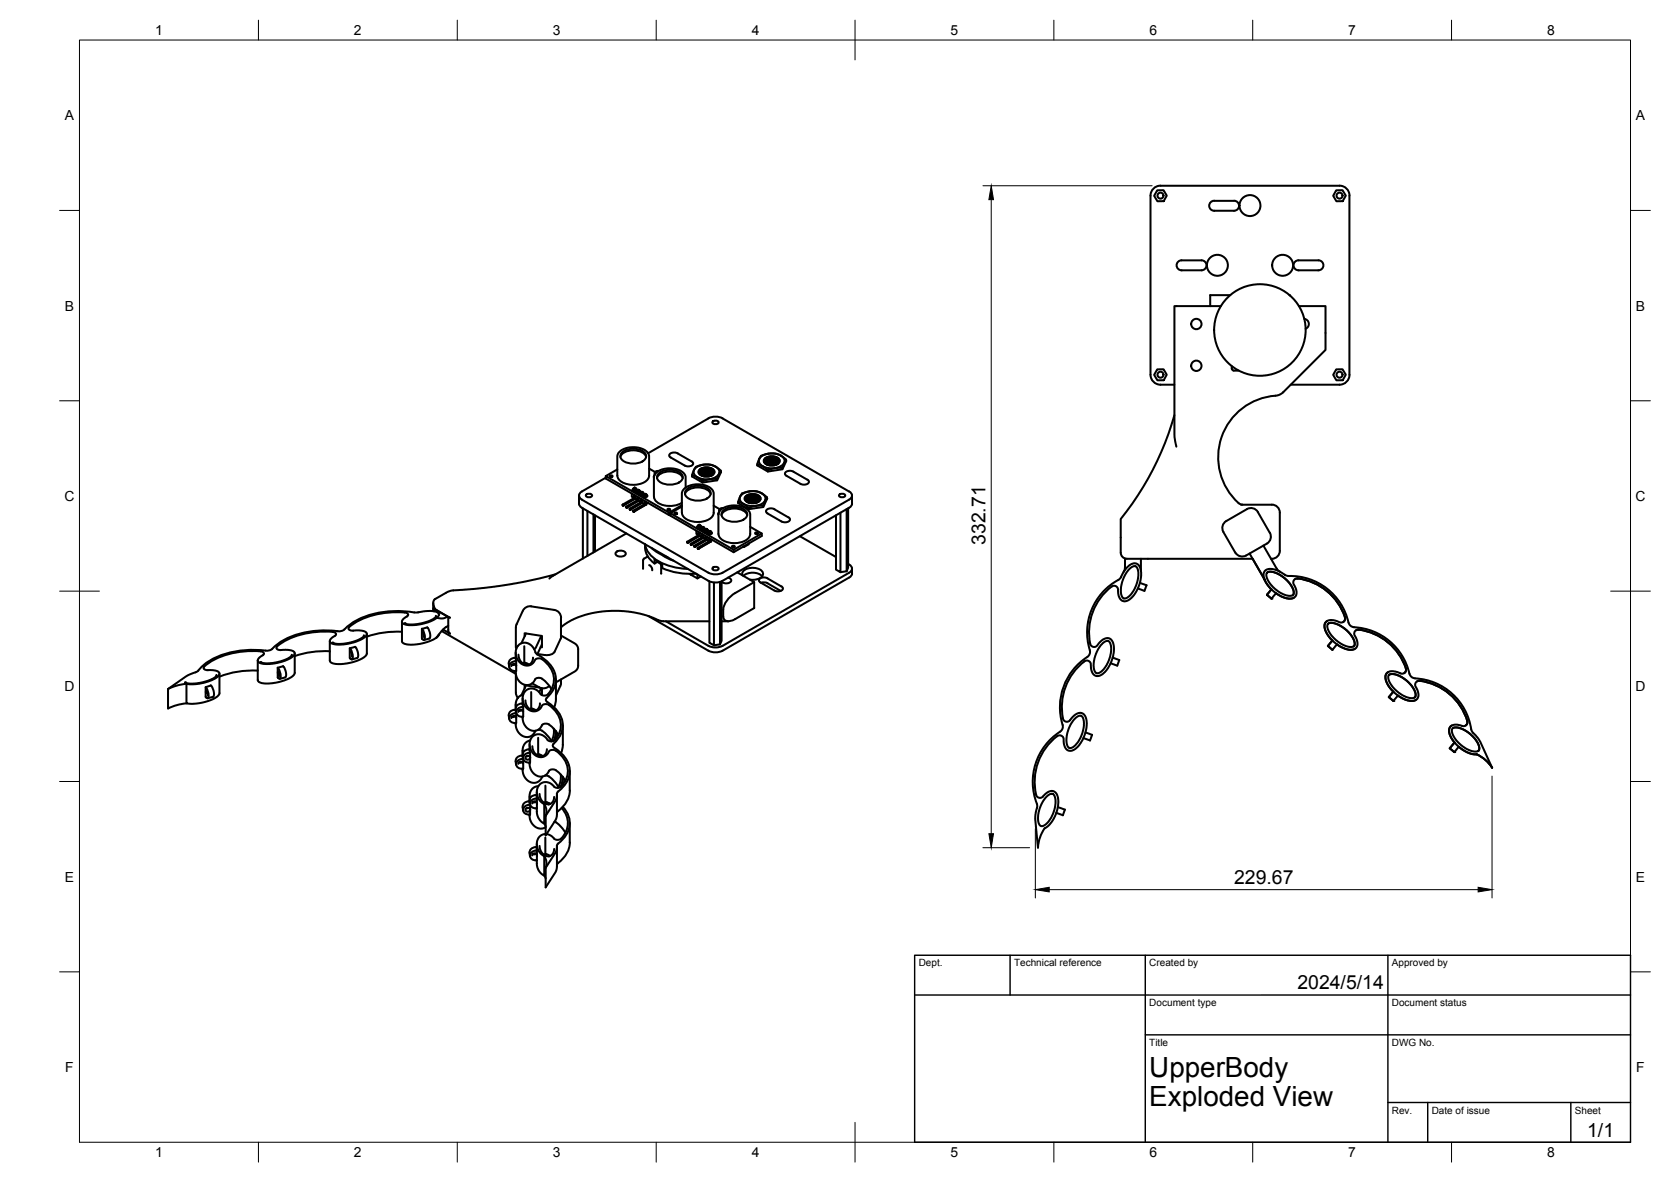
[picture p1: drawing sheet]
<svg xmlns="http://www.w3.org/2000/svg" width="420mm" height="297mm" viewBox="0 0 420 297" stroke-linecap="round" stroke-linejoin="round" font-family="sans-serif">
<defs><g id="words">
<g font-size="7">
<text x="289" y="270.6">UpperBody</text>
<text x="289" y="278.1">Exploded View</text>
</g>
<g font-size="4.9">
<text x="247.8" y="137" transform="rotate(-90 247.8 137)">332.71</text>
<text x="310.3" y="222.1">229.67</text>
<text x="326.2" y="248.5">2024/5/14</text>
<text x="399.1" y="285.7">1/1</text>
</g>
<g font-size="3.5">
<text x="39" y="8.8">1</text>
<text x="89" y="8.8">2</text>
<text x="139" y="8.8">3</text>
<text x="189" y="8.8">4</text>
<text x="239" y="8.8">5</text>
<text x="289" y="8.8">6</text>
<text x="339" y="8.8">7</text>
<text x="389" y="8.8">8</text>
<text x="16.3" y="30.2">A</text>
<text x="411.3" y="30.2">A</text>
<text x="16.3" y="78">B</text>
<text x="411.3" y="78">B</text>
<text x="16.2" y="125.9">C</text>
<text x="411.2" y="125.9">C</text>
<text x="16.2" y="173.7">D</text>
<text x="411.2" y="173.7">D</text>
<text x="16.3" y="221.6">E</text>
<text x="411.3" y="221.6">E</text>
<text x="16.4" y="269.4">F</text>
<text x="411.4" y="269.4">F</text>
<text x="39" y="290.8">1</text>
<text x="89" y="290.8">2</text>
<text x="139" y="290.8">3</text>
<text x="189" y="290.8">4</text>
<text x="239" y="290.8">5</text>
<text x="289" y="290.8">6</text>
<text x="339" y="290.8">7</text>
<text x="389" y="290.8">8</text>
</g>
<g font-size="2.5">
<text x="231" y="242.9">Dept.</text>
<text x="255" y="242.9">Technical reference</text>
<text x="289" y="242.9">Created by</text>
<text x="350" y="242.9">Approved by</text>
<text x="289" y="252.8">Document type</text>
<text x="350" y="252.8">Document status</text>
<text x="289" y="262.9">Title</text>
<text x="350" y="262.9">DWG No.</text>
<text x="350" y="279.9">Rev.</text>
<text x="360" y="279.9">Date of issue</text>
<text x="396" y="279.9">Sheet</text>
</g>
</g></defs>
<!-- layer: Visible -->
<g fill="none" stroke="#000" stroke-width=".51">
<path d="M291 47.8h1.6l.8 1.4-.8 1.4h-1.6l-.8-1.4zM291.8 46.7h45M291.8 46.7a2.51 2.51 0 0 0-2.5 2.5v45a2.51 2.51 0 0 0 2.5 2.5h3.5M304.6 50.7l.7-.2 5-.1a1.26 1.26 0 0 1 1.3 1.3 1.26 1.26 0 0 1-1.3 1.3h-5a1.26 1.26 0 0 1-1.2-.9 1.26 1.26 0 0 1 .5-1.4zM336 47.8h1.6l.8 1.4-.8 1.4h-1.6l-.8-1.4zM336.8 46.7a2.51 2.51 0 0 1 2.5 2.5v45a2.47 2.47 0 0 1-2.5 2.5h-12.3M296.4 65.7l.7-.3h5a1.26 1.26 0 0 1 1.3 1.3 1.26 1.26 0 0 1-1.3 1.2h-5a1.26 1.26 0 0 1-1.2-.8 1.26 1.26 0 0 1 .5-1.4zM307 76.9h-11.7v32.4l.5 3M309.3 74.2h-5v2.7M324.2 74.2h.1M326.6 76.9h6.7v11l-10.7 10.7M331.5 65.4h-5a1.26 1.26 0 0 0-1.3 1.3 1.26 1.26 0 0 0 1.3 1.2h5"/>
<path d="M331.5 65.4a1.26 1.26 0 0 1 1.3 1.3 1.26 1.26 0 0 1-1.3 1.2M291 92.8h1.6l.8 1.4-.8 1.4h-1.6l-.8-1.4zM309.7 92v.6M309.7 92.6l.3 .5h.2M310.2 93.1h1.2M322.6 98.6l-1 .7a16.1 16.1 0 0 0-14 9.3 15.3 15.3 0 0 0 4.3 18.1l.5 .1M327.9 80.1a1.3 1.3 0 0 1 1.2 1.1 1.3 1.3 0 0 1-.8 1.4M336 92.8h1.6l.8 1.4-.8 1.4h-1.6l-.8-1.4zM152.3 119.6v.7l15.9 9.1 .4-.1M153.4 119.5h.4l.2 .2-.4 .2-.3-.2zM155.2 119.5v-4.9l.2-.6 .5-.6 .8-.5 2.1-.5h1.3l1.4 .4 .8 .4 .7 .7 .2 .7v4.9M155.2 118l-2.9 1.6 15.9 9.2 3.2-1.8"/>
<path d="M155.2 119.5a3.5 3.5 0 0 0 4 2.3 3.5 3.5 0 0 0 4-2.3M156 114.8a3.5 3.5 0 0 1 3.9-1.6l.7 .1a2.48 2.48 0 0 1 1.9 1.5M156.5 113.6a4.5 4.5 0 0 1 5.8 .4 1.6 1.6 0 0 1-1.4 2.2 4.4 4.4 0 0 1-4.7-1 1.22 1.22 0 0 1 .3-1.6zM163.2 117.8l1.5 .8M164.4 119.7v.2M164.4 119.9v.1M164.6 119.4l-.2 .4M165.6 118.4l-.9 .2-.1 .7M165.7 118.9a4.5 4.5 0 0 1 5.8 .4 1.6 1.6 0 0 1-1.4 2.2 4.4 4.4 0 0 1-4.7-1 1.22 1.22 0 0 1 .3-1.6zM170.4 113.9l3.8 2.3a.97 .97 0 0 1-1.3 1l-.7-.2-3.6-2M170.4 113.9l-1.1-.2a.86 .86 0 0 0-1 1l.3 .3M174 119.7v-.3l1.5 .6 1.2 .9v.4"/>
<path d="M174.7 117.8a4.5 4.5 0 0 1 6 .1 1.73 1.73 0 0 1-1.7 2.4 3.9 3.9 0 0 1-4.6-1.4v-.4zM175.9 118.1a2.63 2.63 0 0 1 3.7 .3 1.63 1.63 0 0 1-2 1.4 1.63 1.63 0 0 1-1.9-1.4zM175.9 118.9a2.05 2.05 0 0 1 3.4 0M176 119a2.22 2.22 0 0 1 3.3 0M176 119.1a2.3 2.3 0 0 1 3.2 0M176.2 119.3a2.47 2.47 0 0 1 2.9 0M176.3 119.4a2.56 2.56 0 0 1 2.7 0M176.6 119.5l1.3-.2 .8 .2M176.8 119.6l1-.1 .7 .1M177.1 119.7a.89 .89 0 0 1-1-.5 .89 .89 0 0 1 .3-1.1 2.22 2.22 0 0 1 2.9 .5 1.01 1.01 0 0 1-1.1 1.1M178.1 105.1a3.9 3.9 0 0 1 3.6 0M178.1 105.1l-15.1 8.8"/>
<path d="M179.2 106a.82 .82 0 0 1 .8-.3 .82 .82 0 0 1 .6 .6 .82 .82 0 0 1-.8 .3 .82 .82 0 0 1-.6-.6zM181.3 118.7v-.4l-.6-.5-1.7-1-1.6-.1-1.5 .3a2.44 2.44 0 0 0-1.8 2.1l-.1 .3M181.3 118.3l-.8 1.3-.2 1.1M181.3 118.5l-1 2.2-3.6 .6-2.7-1.7M181.7 105.1l31.8 18.4M190.4 117v-.4l1.5 .6 1.2 1v.3M191.1 115a4.5 4.5 0 0 1 6 .2 1.73 1.73 0 0 1-1.7 2.3 3.9 3.9 0 0 1-4.6-1.4v-.4zM192.3 115.3a2.63 2.63 0 0 1 3.7 .3 1.63 1.63 0 0 1-2 1.4 1.63 1.63 0 0 1-1.9-1.4zM192.3 116.1a2.05 2.05 0 0 1 3.4 0M192.4 116.3a2.22 2.22 0 0 1 3.3 0M192.4 116.3a2.3 2.3 0 0 1 3.2 0M192.6 116.5a2.47 2.47 0 0 1 2.9 0"/>
<path d="M192.7 116.6a2.56 2.56 0 0 1 2.7 0M193 116.8l1.3-.2 .8 .2M193.2 116.8l1-.1 .7 .1M193.5 116.9a.89 .89 0 0 1-1-.5 .89 .89 0 0 1 .3-1 2.22 2.22 0 0 1 2.9 .4 1.01 1.01 0 0 1-1.1 1.1M196.7 117.6l-2 .1-1.6 .5M197.7 116v-.5l-.5-.4-1.8-1-1.6-.2-1.5 .3a2.5 2.5 0 0 0-1.8 2.1l-.1 .3M197.7 115.5l-.8 1.4-.2 1M197.7 115.8l-1 2.1-3.6 .6-2.7-1.7M199.5 118.5l3.8 2.3a.97 .97 0 0 1-1.3 1l-.7-.2-3.6-2M199.5 118.5l-1.1-.2a.86 .86 0 0 0-.9 1l.2 .3M295.3 104.3a79.8 79.8 0 0 1-13.5 26.3v8.3a1.52 1.52 0 0 0 1.5 1.5h31.7l3 5.3M145.6 124.5v2.4l.7 .7"/>
<path d="M146.3 127.6l31.8 18.4a3.9 3.9 0 0 0 3.6 0l31.8-18.4M146.3 125.6l31.8 18.3M146.3 123.5a1.08 1.08 0 0 0-.7 1 1.08 1.08 0 0 0 .7 1M146.6 127.7v12.7M147.4 124.3a.82 .82 0 0 1 .8-.3 .82 .82 0 0 1 .6 .7 .82 .82 0 0 1-.8 .3 .82 .82 0 0 1-.6-.7zM147.7 128.4v11.3M149.2 129.3v9.5M149.6 129.5v9.1M152.3 120l-6 3.5M154.8 138.8a1.6 1.6 0 0 1 2.6 .3 1.5 1.5 0 0 1-2.7 0zM156.5 127l.2 .1M156.5 126.8l.3 .2h-.1"/>
<path d="M156.5 126.8v.2M157.4 127.3l.3 .2h-.3M157.4 127.3v.2M157.5 134.1l-18.7 10.7-.7 .6M158.3 127.8l.3 .2h-.3M158.3 127.8v.2M158.9 124v.8l.5 .4v-.9M159.2 128.3l.3 .2-.3 .1M159.2 128.3v.2M159.3 125.3l-2.8 1.5M159.3 122.8l-.3 .4 .4 .2 .7-.2-.2-.4M159.3 125.1v.1"/>
<path d="M159.4 125.2h.3M159.4 122.6h.3zM159.4 122.6l-.1 .1M159.6 122.9l.3-.2-.3 .3zM159.6 122.7v.2l-.3-.2 .3 .3M159.6 125.2v.2l-2.8 1.7M159.7 122.6l.2 .1M159.7 124.5v.9l.6 .3v-.9M160.1 125.8l-2.7 1.5M160.2 123.3l-.3 .3 .4 .3 .7-.2-.2-.4M160.2 123.2l.3 .3zM160.2 125.6v.1"/>
<path d="M160.3 125.7h.3M160.3 123.1h.3zM160.3 123.1l-.1 .1M160.4 125.9l-2.7 1.7M160.5 123.2v.2l.3-.2-.3 .3M160.5 125.7v.2M160.6 125v.9l.6 .3v-.8M160.6 123.1l.2 .1M161.1 123.8l-.3 .4 .6 .2 .5-.2-.3-.4M161.1 123.7l.3 .3zM161.1 126.1v.1M161.1 126.2l-2.8 1.6"/>
<path d="M161.2 126.2h.3M161.2 123.6h.3zM161.2 123.6l-.1 .1M161.4 123.7v.2l.2-.2-.2 .3M161.4 126.2l-.1 .2-2.7 1.7M161.5 125.5v.9l.6 .3 .8-.3M161.5 123.6l.1 .1M162 124.3l-.3 .4 .5 .3 .6-.3-.3-.4M162 124.2l.2 .4 .3-.2v-.2l-.3 .2v-.2M162 126.6l-2.8 1.7M162 124.2l.2 .4M162.1 125.9v.8"/>
<path d="M162.1 124.1h.3zM162.1 124.1l-.1 .1M162.2 126.9l-2.7 1.7M162.2 136.8a5.2 5.2 0 0 0 2.4 4.8M162.2 136.8a7.3 7.3 0 0 0 5.5 5.2 17.9 17.9 0 0 0 5.3 1M162.2 126.7v.2M162.4 126.1v.6M162.4 124.1l.1 .1M162.5 126.6v.3M162.9 139.9l-1 .5M163.8 137.7l1.5 1.1 2.5 1.2M165.2 120.1a3.5 3.5 0 0 1 3.9-1.6l.7 .1a2.48 2.48 0 0 1 1.9 1.5"/>
<path d="M166.6 139.5l1.2 .8 1.6 .6M167.9 127.9l.4-.1 .2 .3-.4 .2-.3-.2zM168.2 128.8v.6M168.6 129v.6l15.9 9.2 7-4.1v-.6M169.6 128.9l.4-.1 .3 .3-.5 .1-.3-.1zM171.4 127.3l-2.8 1.7 15.9 9.2 7-4.1-2.9-1.7M171.5 128.9a3.5 3.5 0 0 0 4 2.3 3.5 3.5 0 0 0 4-2.3v-5l-.3-.7-.6-.6-1-.5-1.1-.3-1.5-.1-2.3 .6-1.1 1.1-.2 .5v5M172.2 124.2a3.5 3.5 0 0 1 4-1.7l.6 .2a2.48 2.48 0 0 1 1.9 1.5M172.4 122.5v-2.7l-.7-1.1-.8-.5-1.4-.4-1.6-.1-1.4 .2-1.4 .8-.6 .9-.1 5.2a2.79 2.79 0 0 0 2.6 2.2l2.1 .1 1.3-.2 1.1-.6M172.7 123a4.5 4.5 0 0 1 5.8 .3 1.6 1.6 0 0 1-1.3 2.2 4.4 4.4 0 0 1-4.8-.9 1.22 1.22 0 0 1 .3-1.6zM172.8 136.2l.3 .1h-.3M172.8 136.2v.1"/>
<path d="M173.7 136.7l.2 .1h-.2M173.7 136.7v.1M174.5 137.2l.3 .1-.3 .1zM175.1 133.4v.8l.5 .3v-.8M175.4 137.9l.2 .1M175.4 137.7l.3 .1-.1 .1M175.4 137.7v.1M175.5 132.1l-.2 .3 .4 .3 .6-.1-.2-.5M175.5 134.4v.1M175.5 134.5l-2.7 1.7M175.6 134.5h.4M175.7 131.9h.3z"/>
<path d="M175.7 131.9l-.2 .1M175.8 132.2l.3-.2-.3 .4zM175.8 132v.2l-.3-.2 .3 .4M175.8 134.5v.2l-2.7 1.7M176 133.9v.8l.5 .3v-.8M176 131.9l.1 .1M176.4 132.6l-.3 .4 .5 .3 .6-.2-.2-.5M176.4 132.5l.3 .4zM176.4 134.9l-2.7 1.8M176.5 135h.3M176.6 132.4h.2zM176.6 132.4l-.2 .1"/>
<path d="M176.7 132.5v.2l.3-.2-.3 .4M176.7 135v.2l-2.8 1.7M176.8 134.4v.8l.6 .3v-.8M176.8 132.4l.2 .1M177.3 133.1l-.3 .4 .4 .3 .7-.2v-.2l-.2-.3M177.3 133l.3 .4zM177.3 135.5l-2.8 1.7M177.4 135.5h.3M177.4 133h.3zM177.4 133h-.1M177.5 135.7l-2.7 1.7M177.6 133v.2l.3-.2-.3 .4"/>
<path d="M177.6 135.5v.2M177.7 134.9v.8l.6 .3 .9-.3M177.7 133h.2M178.2 136l-2.8 1.7M178.2 133.5l.3 .4M178.2 133.5v.2M178.3 135.2v.8M178.3 133.5h.3zM178.3 133.5h-.1M178.5 133.5v.2l.3-.2v.2l-.3 .2-.3-.2M178.5 136v.2l-2.8 1.8M178.6 133.5h.2"/>
<path d="M178.6 135.4v.6M178.8 133.7l.2 .3-.4 .3-.7-.2 .3-.4M178.8 135.9v.3M179.5 127.1l1.5 .9M180.3 120.4h-1.7l-1.9 .5M180.6 134.2v-4.9l.2-.6 .6-.7 .8-.5 2.2-.5 1.3 .1 1.2 .3 1 .6 .6 .7 .1 .5v5M180.6 129.1v.2M180.7 134.2a3.5 3.5 0 0 0 3.9 2.3 3.5 3.5 0 0 0 4-2.3M180.8 128.8l-.1 .4M181.4 129.5a3.5 3.5 0 0 1 3.9-1.7l.7 .2a2.48 2.48 0 0 1 1.9 1.5M181.8 127.7l-.8 .2-.2 .7M181.9 128.3a4.5 4.5 0 0 1 5.8 .4 1.6 1.6 0 0 1-1.3 2.2 4.4 4.4 0 0 1-4.8-1 1.22 1.22 0 0 1 .3-1.6z"/>
<path d="M184.1 137.2h.4l.3 .2-.5 .2-.3-.2zM184.5 138.2v.6M185.6 126.4v-.3l1.4 .6 1.3 .9v.4M186.3 124.5a4.5 4.5 0 0 1 6 .1 1.73 1.73 0 0 1-1.7 2.4 3.9 3.9 0 0 1-4.6-1.4v-.4zM186.9 137.4l.1 .1M187.5 124.8a2.63 2.63 0 0 1 3.7 .3 1.63 1.63 0 0 1-2 1.4 1.63 1.63 0 0 1-1.9-1.4zM187.5 125.6a2.05 2.05 0 0 1 3.4 0M187.6 125.7a2.22 2.22 0 0 1 3.3 0M187.6 125.8a2.3 2.3 0 0 1 3.2 0M187.8 126a2.47 2.47 0 0 1 2.9 0M187.9 126.1a2.56 2.56 0 0 1 2.7 0M188.2 126.2l1.3-.2 .8 .2"/>
<path d="M188.3 136.5v.3l-1.3 .7v-.2M188.4 126.3l1-.1 .7 .1M188.7 126.4a.89 .89 0 0 1-1-.5 .89 .89 0 0 1 .3-1.1 2.22 2.22 0 0 1 2.9 .5 1.01 1.01 0 0 1-1.1 1.1M190 133.8h.3l.3 .3-.5 .1-.2-.1zM191.9 127.1h-1.8l-1.8 .5M192.8 125.4v-.4l-.3-.3-2-1.2-1.2-.1-1.8 .3a2.27 2.27 0 0 0-1.7 1.9l-.2 .5M192.8 125l-.5 .9-.4 1.5M192.8 125.2l-.9 2.2-3.6 .6-2.7-1.7M198.3 130l.3 .3a.97 .97 0 0 1-1.4 1l-.7-.3-3.8-2.2a.97 .97 0 0 1 1.3-1l.7 .2 3.5 2M201.1 134.8l9.1 5.2M211 124.3a.82 .82 0 0 1 .9-.3 .82 .82 0 0 1 .6 .7 .82 .82 0 0 1-.9 .3 .82 .82 0 0 1-.6-.7zM211.3 128.8v15l-1.1-.6v-13.7"/>
<path d="M213.3 127.7v15l-.4 .9v-15.6M213.5 125.6l-31.8 18.3M213.5 123.5a1.08 1.08 0 0 1 .7 1 1.08 1.08 0 0 1-.7 1M214.2 124.5v2.4l-.7 .7M307.6 133.7l3 5.2a2 2 0 0 0 2.7 .7l5.2-3M307.6 133.7a1.99 1.99 0 0 1 .7-2.8l5.2-3a1.98 1.98 0 0 1 2.8 .8l3 5.2a2 2 0 0 1-.7 2.7M312 126.8h7.8M314.2 139.1l3.8 6.6M317.7 137.1l3.3 5.8 .8 .8M319.8 126.8a2 2 0 0 1 2 2v9.6a2.02 2.02 0 0 1-2.2 2M83.6 158.8a19 19 0 0 0-14 3.8v.4l.4 .3h2.3l1.1 .2 .6 .3 .1 .6-1.2 1.1-1.9 .8-2.5 .5h-2.1l-1.2-.3-.4-.4 .2-.7 1.3-1v-.3l-.3-.3a20.6 20.6 0 0 0-13.9 3.1l-.9 .8 .1 .4 .7 .3h1.5l1.2 .3 .4 .3v.6l-1.2 1-2.4 .9-2.2 .4-2.4-.1v4.9l1.6 .2 2.2-.3 2.1-.6 1.8-.9 .6-.8v-5M84.9 158.6a20.3 20.3 0 0 0-17 4.8l-.3 .1a24.4 24.4 0 0 0-15.4 2.8l-2.5 2.4-2.7 1.1-4.8 3.4v4.8l2.6-.9 2.1-.4"/>
<path d="M86.6 158.2l-.6 .3-1.1 .1M87.8 157.6l-.1 .5 .6 .4 2-.1 1.3 .3 .6 .4v.5l-.9 .9-2 .8-2.2 .5-2.5 .2-1.1-.3-.6-.5 .3-.7 1.3-1-.2-.5-.7-.2M91.5 159.6v.3M91.5 159.8l-1.4 1-2.4 .8-2.8 .2-1.3-.3M92.2 159.3v5l-.1 .4-1.7 1.1-3.3 .9-2.6 .2-1-.3-.5-.3-.1-5.2M101.1 156.2v5l.6 .6 1.4 .2 2.6-.2 2.2-.6 1.8-1M101.1 158.8a23.4 23.4 0 0 0-8.8 1.2M106.1 158l.1 .2M106.2 158.2l.6 1.5-.1 1.1-.6-.3v-2.5l.5-.1a.8 .8 0 0 1 .8-.1 .8 .8 0 0 1 .5 .7l.3 .9-.1 1-1.5 .5M106.3 158.9l.3 .6v.6M108.9 151.5v2.1M109 152.9l4.2 2.3"/>
<path d="M109.4 153.1l-.4-.2v.7M109.4 153.1l3.7 2.1M109.6 154.8v.2M109.7 154.9l-1.1 .9-2.5 .8-2.3 .3h-1.1l-1-.3M109.7 153.3l-.6 .3M109.7 155.3l-1.4 .8-1.8 .6-2.2 .4-2-.1-1-.3-.2-.4 .2-.6 1.3-1.1v-.3l-.4-.3a21.1 21.1 0 0 0-13.6 2.9l-.8 .7M109.7 155.3l.5-.4 .2-.6-.8-.6-1.7-.2-3.1 .4a23.8 23.8 0 0 0-16.5 2.8l-1.7 1.5M110.3 154.3l.1 .2M110.4 159.5l-.7 .7M111.1 158.6l18.6 10.7M112.5 154.9l-1 .5-1.8-.1M112.7 157.3l-1.1 .7-1.9 2.2"/>
<path d="M112.7 155v3.5l.4 .7-1.7-1M113.1 159.2l.1 .1M129.9 156.9l-.2 .8 .1 5.3M129.9 156.9l1.6-3.4a1.95 1.95 0 0 1 2.1-1.1l5.8 .9a1.96 1.96 0 0 1 1.7 2v5l-1.7 3.5-.9 .7a6.1 6.1 0 0 1-3.4-.2M131.9 159.9v-.8l4.4 .7v2.9l-.4-.1M132.2 159.2l-1.1 2.5M136.1 159.8l-1.3 2.8-.5 .5M139.7 144.3l-8.1 1.9-6.1 1.1-6.5 .7-5.4 .4-1.4 .5-2.8 1.7a2.12 2.12 0 0 0 0 2.5M141.1 159.7l3.4 2 .7 .7 .2 .6v4.5l-.2 .6-.6 .6-4.8 2.8M161.7 140.8v2.1M162 140.4l-.3 .4M163 154.8l15.1 8.7"/>
<path d="M163.2 142l.7 .6 .1 .7M165.3 141.2l.8 .5 .1 .3M165.4 141.1l-.8 .5v-1l1.9 1.1v1.1a17.7 17.7 0 0 0 8.5 1.4M166.2 142l.1 2.2M166.8 156.1h11.6M166.8 156.1l-1-.2-3.4-1.3-3.1-.7-3.7-.4-3.1 .1-3.9 .5-3.1 1-2.8 1.3-1.6 1.2M173.4 144.2l.3 .2v-.2v.2l1.7 1 .8-.5M175.4 144.4v1M178.1 143.9a3.9 3.9 0 0 0 3.6 0M178.4 146.1v15.4l1.1 .7v-15.8M179.2 142.7a.82 .82 0 0 1 .8-.3 .82 .82 0 0 1 .6 .7 .82 .82 0 0 1-.8 .3 .82 .82 0 0 1-.6-.7zM181.4 146.1v14.9l-.4 .9v-15.7"/>
<path d="M181.4 156.1h1.7M181.8 153.2v1.7M183.1 145.2a.73 .73 0 0 1 .7 1l-.6 .3-.8 .1-1-.4M185.4 143.8l4.2 2.5-4.8 2.7a5.8 5.8 0 0 0-2.9 4.2M186.7 144.6a1.63 1.63 0 0 1 1.8-1.8 2.78 2.78 0 0 1 3.4 1.4 2.68 2.68 0 0 1-3.3 1.5M186.9 144.7a3.7 3.7 0 0 1 4.8 .1M189.6 146.3v6.5l-4.7 2.8a2.38 2.38 0 0 1-2.7 .2l-.3-.9M191.4 146.5l.8-.2 .8 .2M193 146.6l3.3 1.9M196.5 147.4l.3 .2a.97 .97 0 0 1-1.4 1l-.7-.2-3.8-2.3a.97 .97 0 0 1 1.4-1l.7 .2 3.5 2.1M212.9 143.6l-1.6 .2M213.3 141.8l.2 .1"/>
<path d="M213.5 143.9l-31.8 18.4a3.9 3.9 0 0 1-3.6 0l-10.7-6.2M213.5 145.1l-31.8 18.4M213.5 141.9a1.08 1.08 0 0 1 .7 1 1.08 1.08 0 0 1-.7 1M214.2 142.9v1.5l-.7 .7M281.9 145l-.1 .2a22.2 22.2 0 0 0-6.5 6.2 15.4 15.4 0 0 0-1.2 12.4 1.49 1.49 0 0 1-.7 1.3 15 15 0 0 0-6.2 17.1M282.9 140.4v2.5l-.3 .8M284 143l1.1-.7h.4l.4 .3 .3 1.3-.1 1.9-.6 1.6-1 1.8-1.1 1-.8 .2-.4-.4-.3-.7 .1-2.2 .7-2.3zM286.6 146.5l1.7 .6-.5 1.4-1.7-.6M286.9 140.4v3.1M286.9 143.5l-.1 2.4-.6 1.8-1.3 2.1-1.2 1-1 .3-.8-.3-.6-1.1-.3-1.9-.4-.5-.8-.1a14 14 0 0 0-5.5 15l.6 .4 .7-.1 1.4-1.6 1.1-.5h.7l.5 .3 .6 .9 .2 1.2-.2 1.9-.5 1.6-.7 1.5-.8 1.1-1.1 .8-.9 .2-.8-.3-.5-.6-.5-2.6-.4-.3-.7-.1a14 14 0 0 0-5.5 15l.4 .3h.7l2.1-1.9 .8-.3 .8 .3 .6 .7 .4 1.7-.2 1.4-.4 1.7-.6 1.2-1 1.4-1.1 1-1.1 .2-.7-.3-.5-.8-.4-2.4-.5-.4h-.7a13.9 13.9 0 0 0-5.3 15.4l.5 .3 .6-.1 1.5-1.3 1.1-.3 1 .4 .5 1.2v2.2l-.7 2.5-1.5 2.2-1.1 .9M286.9 143.5l-.3-1-.5-.7-.6-.2-.9 .1-1.3 1-1.4 2.3M317.9 145.6l.1 .1"/>
<path d="M318 145.7l.6 1.1 1.1 1.3-1.1 1.4 1.1 .9 1.1-1.3 1.4 .8 1.1 .4 1.3 .1 .7-.2M318 145.7l-.3-1 .1-.8 .4-.6 .8-.3h1l1 .3 2.5 1.4a15.4 15.4 0 0 1 15.7 12.1 1.49 1.49 0 0 0 1.3 .8M318.6 143.9l.6-.2 1.2 .1 1.2 .5 1.4 1 1.1 1.1 .8 1.1 .4 1-.1 1-.7 .2-1.1-.1-1.3-.5-1.4-1-1.2-1.2-.8-1.2-.3-1.1zM318.7 143.8l.9-.1 1.4 .3 2.3 1.6 1.2 1.3 .6 1.1 .2 1.1-.3 .5M325.7 145.5l.6-.1-.7 .1-.4 .7v.5l.7 1.5v1.3l-.6 .7-.8 .2-1.9-.3-1.8-1.1-1.8-1.7-1-1.6M326.3 145.4a14.5 14.5 0 0 1 11.9 9.7M333.7 156l-.6 .9v1.2l.7 1.4 1.2 1.5M333.9 156.8l.7-.3 .9 .1 1.6 .7 1 .7 1.1 1 1 1.4 .4 1.1-.1 .8-.6 .3-1.4-.2-1.5-.7-1-.8-1.3-1.3-.6-1-.4-1zM334.1 156.7l.7-.2 1.2 .3 1.6 .8 1 .8 1.2 1.4 .6 1.1 .2 1-.3 .6M338.2 155.1v.6l-.5 .6M338.2 155.1l-.1 .7-.3 .5a1.75 1.75 0 0 1-1.8-.3l-1.5-.2-1 .4-.5 .9 .2 1.2 .8 1.5 1.2 1.3 1.5 1.2 1.7 .8 1.5 .2 .6-.1 .6-.5 .2-.7v-.6l-.8-2.3 .4-.7 .7-.2M340.5 157.6a15 15 0 0 1 13.9 11.7"/>
<path d="M341.6 158.2l-.6 .2M341.6 158.2a14.5 14.5 0 0 1 11.9 9.8M46.9 171.8l-2.1 .4-2.5 .9M51.7 172.7l.1 .1M51.8 172.8l.6 1.6-.1 1-.6-.3 .2-1.1-.2 .1v-.3l.2-.1-.2-.2v-.8l.5-.2a.78 .78 0 0 1 .9-.1 .78 .78 0 0 1 .5 .7l.2 .9-.1 1-1.5 .5M51.9 173.6l.3 .5v.7M54.4 169.6v.3M54.5 169.8l-1.1 .8-2.5 .9-2.2 .3h-1.2l-1-.3M64.8 168.5a22.9 22.9 0 0 0-9.6 1.6M69.8 167.8l.1 .1M69.9 168.8l.3 .2v.9l-.2-.3zM71.3 167.6l-.1-.2-1.4 .4v2.4l.6 .4 .1-1.1-.6-1.6"/>
<path d="M71.3 167.6a2.55 2.55 0 0 1 .4 2.6M71.7 170.3l-1.4 .3M73.4 164.5v.3M73.4 164.7l-1.2 .9-2.5 .8-2.6 .3-1.6-.3M74.1 164.2l-.1 5.2-.4 .5-1.1 .7-3.3 1-2.8 .2-1-.3-.5-.3-.1-5.2M82.9 163.7a23.4 23.4 0 0 0-8.8 1.2M87.9 162.9a2.88 2.88 0 0 1 .6 2.8l-.6-.3v-2.5l.6-.1a.8 .8 0 0 1 .8-.2 .8 .8 0 0 1 .5 .8l.3 1.3-.3 .7M88.2 163.8l.2 .5 .1 .7M89.8 165.4l-1.3 .3M129.4 178.4h.3M129.4 178.4a1.41 1.41 0 0 0-1.5 1.4l.1 .9M129.4 165.3a1.41 1.41 0 0 0-1.5 1.5l.1 .8"/>
<path d="M129.5 179.2a1.25 1.25 0 0 0-1.5 1.3 1.25 1.25 0 0 0 1.5 1.2M129.5 166.2a1.25 1.25 0 0 0-1.5 1.2 1.25 1.25 0 0 0 1.5 1.2M129.6 180l-.5 .2-.4-.1M129.6 166.9l-.4 .2h-.5M129.6 178.3l.2 .8M129.7 178.3a1.36 1.36 0 0 1 1.7-1.4l.2 3.2h-.3M129.7 178.4l.1 3.3h-.3M129.7 168.6l.1 1.3 .4 .8 .6 .8 1 .6 1 .1 .6-.2 .8-.6 .6-.9 .8-.2 .6 .2a8 8 0 0 1 2.5 2.7M129.7 165.3l.1 3.3h-.3M129.7 164v1.3M129.7 177.1v.8M129.7 178.4h.1"/>
<path d="M129.7 165.3h-.3M129.7 169.4v4.6l.1 .7 .4 .7M129.8 167.3l-.2-.3-.4-.2-.5 .2-.1 .4M129.8 179.2h-.3M129.8 166.2h-.3M130.4 164.5l.5 1.6 .5 .6 .8 .4 .7-.1 .7-.4 .3-.6 .1-.7M130.5 178.5l.1 .1M131.3 177.7h.3M131.3 177.7a1.25 1.25 0 0 0-1.5 1.2 1.25 1.25 0 0 0 1.5 1.2M131.3 178.4l-.4 .2-.4-.1M131.4 166.7l.8-.1 .8 .4M131.4 175.5v1.3"/>
<path d="M131.5 178.8l-.2-.4h-.4l-.4 .2-.2 .3M131.6 174.6l-1 .4-.6 .7-.3 .9v1.1M131.8 162.4v3.9M132.1 176l.1 .8 .5 .9 .6 .6 .7 .3 .8-.1 .5-.3 .3-.6 .2-.9M132.2 172.3l-1.1 2.4M133.1 178.2l.8-.1 .8 .4M133.6 173.9v3.9M133.8 171.7l2.4 1.3 .9-.1 1.1-.5M134 178.3v.3M135.1 164.4a7.9 7.9 0 0 1 4.7 6.2 7 7 0 0 1-2.5 5.1l.1 .5 .2 .2M135.1 164.4l-.5-.4-.8-1.6-.8-.6-.8-.3h-.7l-.9 .4-.5 .6-.4 1v1.2l.4 1 .6 .8 1 .6 .7 .2 .9-.2 .8-.6 .7-.9 .5-.2 .8 .2a6 6 0 0 1 2.7 7.3l-1 1.6M135.7 172.8l-3.8-.6v.8"/>
<path d="M136.1 172.9l-.5 1.1M136.3 161.9l-1.2 2.6M136.3 173v1.7M137.6 176.4a6.5 6.5 0 0 1 3.5 7.9l-1.1 1.8-.8 .8M137.8 174.5l-.6 .3h-.7l-.5-.3-1.3-1.2-.8-.3-.8 .1-.9 .4-.5 .7-.2 .7-.1 1 .3 1.1 .7 .9 .7 .6 .8 .2 .6 .1 .8-.3 1.3-1.5 .8-.1 .6 .3M138 177.2a5.9 5.9 0 0 1 2.6 7.2l-1.1 1.6M139.8 175.7l-.5 2.1M139.8 170.8v4.9M141.1 170.8v.8M141.1 171.6l-.2 .8-1.1 2.4M178.1 163.5a3.9 3.9 0 0 0 3.6 0M181 161.9l-1.5 .3"/>
<path d="M277.3 161.6l1-.5 .6 .2 .5 1.3-.1 1.6-.5 1.7-.8 1.7-1.2 1.3-1 .3-.5-.4-.3-.8 .1-2 1-2.8zM279.8 165.3l1.6 .6-.5 1.4-1.6-.6M333.9 162.3l1.1 1M335 161l-1.1 1.3M335 163.3h.1M340.7 163.1l-.7 .2-1-.1-2.1-.8a.69 .69 0 0 0-.8-.4 .69 .69 0 0 0-.5 .7l-.6 .6M349 168.9l-.6 .7v1l.4 1.3 1 1.3a.68 .68 0 0 1 .4 .7 .68 .68 0 0 1-.5 .6l-.5 .7 1.2 1 1.1-1.4M349.2 169.7l.6-.3 1.4 .2 1.4 .6 1.2 .9 1.2 1.3 .7 1.1 .3 1-.2 .7-.7 .3-1.3-.3-1-.4-1.3-.9-1.1-1.1-1-1.4-.3-1zM349.4 169.5l.9-.1 1 .2 1.3 .7 1.2 .9 1.2 1.2 .8 1.3 .2 1.1-.4 .5M351.5 174.8l1.3 .8 1.2 .4 1.2 .2 .8-.3M353 169.2l.5-.5v-.7v.7l-.4 .4a1.63 1.63 0 0 1-1.8-.2l-1.3-.2-1 .2-.6 .8v1l.4 1.2 1 1.4 1.5 1.4 1.3 .8 2.2 .7 .9-.1 .7-.5 .3-1.1-.9-2.6 .4-.6 .8-.2-.7 .1M354.4 169.3a1.53 1.53 0 0 0 1.4 1.2 15.2 15.2 0 0 1 14.3 13.3l2.1 2.6 3 6.5"/>
<path d="M357 171.1a14.5 14.5 0 0 1 11.9 10.1M129.6 191.3l.2 .9M129.7 181.7l.1 1.1 .3 .9 .7 .9 .8 .4 .8 .2 .9-.1 .7-.5 .7-1M129.8 180.4l-.2-.4-.5-.1-.4 .3-.1 .3M131.3 190.7a1.29 1.29 0 0 0-1.5 1.5 1.29 1.29 0 0 0 1.8 1l-.2-3.2a1.38 1.38 0 0 0-1.7 1.3M131.3 191.5l-.4 .2-.4-.1M131.4 193.2l.1 1.2 .5 1.1 1.4 1.1 .7 .1 1-.1 .8-.6 .5-.9M131.4 180.1l.1 1.2 .4 .9 1 1.1 .9 .3 1.5-.2 .4-.3 .8-1.1 .5-.2 .8 .2a7.1 7.1 0 0 1 2.6 2.7M131.4 188.6v.8M131.4 189.8l.1 .8M131.5 191.9l-.1-.3-.5-.2-.4 .2-.2 .4M131.6 190.7l-.3 .1"/>
<path d="M132.9 190h-.5M133.2 191.6v1.1l.5 1.1 .7 .8 1 .5 .9 .1 .6-.2 1.5-1.6 .7-.1 .7 .3M133.2 188.3l.1 3.3a1.27 1.27 0 0 1-1.8-1 1.27 1.27 0 0 1 1.5-1.4h.3M133.2 188.3a1.52 1.52 0 0 0-1.8 1.5M133.2 187v1.3M133.3 186.1l-.9 .3-.5 .6-.5 1.1 .1 1.1M133.9 187.5l.1 .9 .5 .9 1.2 .8h.7l.7-.5 .4-1.3M134.9 189.7l.8-.1 .8 .4M135 199v4.1h-.3M135 199.8a1.51 1.51 0 0 0-1.8 1.5l.1 .8M135.3 183.4l.8 .1a7.1 7.1 0 0 1 2.6 2.8M135.3 185.4v3.9"/>
<path d="M135.4 197.6l-1.1 .2-.7 .7-.4 1.1v1.1M135.7 199.5l.5 1.6 .7 .7 .7 .3 .7-.1 .5-.3 .4-.7 .1-.7M135.8 189.8v.3M137 194.9l.8 .1a7.1 7.1 0 0 1 2.6 2.8M137.1 197.4v3.9M139.2 186.9l-.2 .5 .4 .5M139.2 183.1v1.6l-.6 1.6M139.4 187.9a7.1 7.1 0 0 1 3.8 6.4 8.2 8.2 0 0 1-3.1 5l-.1 .2M139.5 186l-.5 .3-.9-.1-1.7-1.5-.8-.2-.8 .1-.8 .4-.5 .6-.3 1.7 .2 1 .5 .9 .8 .7 .8 .3 .8 .1 .9-.4 1.2-1.4h.8l.6 .2M139.8 183.8l-.1 .9-.5 1.5M139.8 183.8v1.9M139.8 188.7a5.9 5.9 0 0 1 2.4 7.3l-1.1 1.7-.5 .3-1.1-.1-1-1-1-.4-.7 .1-.8 .3-.8 1-.2 1.4 .2 1 .8 1.2 .8 .6v4.9l-.7-.5-.7-1-.4-1.1v-1.3"/>
<path d="M139.8 193.6l1.4 1.2 1 1.4M140 199.5l-.3 1.6-2.5 3.9v4.9l2.7-4.3 .1-5.8M141 194.6l-.1 1.7-.6 1.7M141.5 195.3l-.2 1.5-.4 1M141.5 182.3v5.3l-.4 1.7M141.5 195.3v1.9M143.3 193.8v4.9M143.3 198.7a7.4 7.4 0 0 1-3.2 5.4v.1M267.2 182.2a1.49 1.49 0 0 1-.6 1.7 15 15 0 0 0-5.9 18.1M270.1 180.8l1-.8 .6-.2 .4 .2 .4 1.2v1.7l-.5 1.8-.9 1.7-1.1 1.2-1 .4-.5-.3-.3-.9v-2l.6-2zM272.9 184.1l1.7 .6-.5 1.4-1.7-.6M365.2 183.1l.6-.3 1.2 .2 1.4 .6 1.3 .9 1.2 1.2 .8 1.3 .3 .9-.2 .7-.6 .3-1.2-.2-1.1-.4-1.6-1.1-1.2-1.2-.7-1.1-.3-1.1z"/>
<path d="M365.4 183l.8-.2 1.2 .3 2.4 1.5 1.8 2.1 .4 1.2-.1 .5-.3 .3M368.9 181.2v.7l-.4 .5M368.9 181.2v.7l-.8 .6-1.7-.4-1.4 .3-.6 .7v1.2l1 1.9 1.9 1.9 2.3 1.2 1.6 .3-1.1-.1-1.3-.5-2-1.3-1.1 1.3-1.2-.9 1.2-1.5-.9-1.3-.4-1.3v-.9l.6-.8M371.3 189.6l2.5 1.6 1.4 1.7M375.2 192.9h.1M131.4 202.8l.1 .9M132.9 203l-.5 .1M133 202.2a1.25 1.25 0 0 0-1.5 1.3 1.25 1.25 0 0 0 1.5 1.2M133.2 204.7l.3 1.7 1 1.3 1.4 .5 1.3-.3M133.2 201.4l.1 3.3h-.3M133.2 201.4a1.49 1.49 0 0 0-1.8 1.4M133.2 200.1v.8"/>
<path d="M133.2 201.4h.1M133.3 202.2l-.3 .1M134 201.5v.1M134.8 214.5l-.4 .2-.5-.1M134.8 201.5l-.4 .1h-.5M135 212.1v4.1a1.28 1.28 0 0 1-1.7-1.1 1.28 1.28 0 0 1 1.5-1.4M135 212.9a1.54 1.54 0 0 0-1.8 1.4l.1 .9M135 214.7l-.3-.2-.4-.1-.4 .3-.1 .3M135 200.7a1.26 1.26 0 0 0-1.7 1.1 1.26 1.26 0 0 0 1.5 1.3M135 201.7l-.7-.3-.4 .2-.1 .3M135 213.7l-.3 .1M135.7 212.6l.1 .8 .5 1 1.2 .8 .8-.1 .5-.3 .3-.5 .2-1"/>
<path d="M136.7 214.7h.8l.8 .4M136.7 201.7l.8-.1 .8 .4M136.8 215.1v4.9l-.9-.6-.6-.9-.3-1.2v-1.1M136.9 215.1l.5 1.5-.2 1.5M136.9 207l.3 .7M136.9 202.1l.5 1.4-.2 1.5M137.1 210.5v3.9M137.2 209.6l-.9 .2-.7 .6-.6 1.4 .1 1.2 .3 .8 .6 .8 .8 .5M137.4 209.6l1 .3 1.5 1.1h.7l.5-.3M137.5 201.6l-.1 .5M138 201.9l-.1 .2M139.4 206.5l.4 .1"/>
<path d="M139.8 206.6l1.4 1.3 1 1.4M140 212.6v.9l-.3 .8-2.5 3.8M140 212.8l-.1 5.8-2.7 4.4v-4.9M141.2 203.1a5.4 5.4 0 0 1-.1 7.6M141.5 202.8a5.7 5.7 0 0 1-.3 8.4l-1 1-.2 .4M143.3 206.8v4.9a7.4 7.4 0 0 1-3.2 5.4v.2M260.7 202l.1 .8-.5 2.8 .7 7.4 .6-2.9 1.1-2M263.2 200.2l1.1-.7h.3l.4 .3 .4 1.4-.2 1.8-.5 1.6-1 1.8-1.1 1-.8 .2-.5-.4-.2-.7v-2.2l.8-2.3zM266 202.8l1.8 .7-.5 1.4-1.7-.6M136.9 220l.3 .7"/>
<circle cx="291.8" cy="49.2" r=".75"/>
<circle cx="314.3" cy="51.7" r="2.64"/>
<circle cx="336.8" cy="49.2" r=".75"/>
<circle cx="306.1" cy="66.7" r="2.64"/>
<circle cx="322.5" cy="66.7" r="2.64"/>
<circle cx="291.8" cy="94.2" r=".75"/>
<circle cx="300.8" cy="91.9" r="1.3"/>
<circle cx="300.8" cy="81.4" r="1.3"/>
<circle cx="316.8" cy="82.9" r="11.5"/>
<circle cx="336.8" cy="94.2" r=".75"/>
<circle cx="132.8" cy="190.4" r=".56"/>
<circle cx="132.8" cy="203.5" r=".56"/>
</g>
<g fill="#000">
<circle cx="101.7" cy="156.6" r=".25"/>
<circle cx="319.7" cy="150.4" r=".25"/>
<circle cx="46.5" cy="171.5" r=".25"/>
<circle cx="65.5" cy="166.4" r=".25"/>
<circle cx="83.6" cy="161.5" r=".25"/>
<circle cx="131.8" cy="166.6" r=".25"/>
<circle cx="132.6" cy="167.1" r=".25"/>
<circle cx="133.5" cy="178.1" r=".25"/>
<circle cx="134.3" cy="178.6" r=".25"/>
<circle cx="350.4" cy="176.2" r=".25"/>
<circle cx="131.4" cy="189.9" r=".25"/>
<circle cx="135.3" cy="189.6" r=".25"/>
<circle cx="136.1" cy="190.1" r=".25"/>
<circle cx="365.7" cy="189" r=".25"/>
<circle cx="137.1" cy="214.7" r=".25"/>
<circle cx="137.1" cy="201.6" r=".25"/>
<circle cx="137.9" cy="202.1" r=".25"/>
<circle cx="137.9" cy="215.2" r=".25"/>
</g>
<!-- layer: Visible Narrow -->
<path d="M159.8 125.4l-3 1.7-.3-.1M160.7 125.9l-3 1.7-.3-.1M161.6 126.4l-3 1.7-.3-.1M162.5 126.9l-3 1.7h-.3M176 134.7l-2.9 1.7-.3-.1M176.9 135.2l-3 1.7-.2-.1M177.8 135.7l-3 1.7h-.3M178.8 136.2l-3.1 1.8-.3-.1" fill="none" stroke="#000" stroke-width=".25"/>
<!-- layer: BORDER -->
<g fill="none" stroke="#000" stroke-width=".25">
<path d="M20 10.1h390v276.9h-390zM65 5.1v5M115 5.1v5M165 5.1v5M215 5.1v10M265 5.1v5M315 5.1v5M365 5.1v5M15 52.9h5M410 52.9h5M15 100.7h5M410 100.7h5"/>
<path d="M15 148.6h10M405 148.6h10M15 196.4h5M410 196.4h5M15 244.2h5M410 244.2h5M65 287v5M115 287v5M165 287v5M215 282.1v9.9M265 287v5M315 287v5"/>
<path d="M365 287v5"/>
</g>
<!-- layer: TITLEBLOCK -->
<path d="M230 240.1h180v46.9h-180zM230 250h180M254 240.1v9.9M288 240.1v46.9M349 240.1v46.9M288 260.1h122M349 277.1h61M359 277.1v9.9M395 277.1v9.9" fill="none" stroke="#000" stroke-width=".36"/>
<!-- layer: FD_Dimensions -->
<path d="M247.1 46.7h42.6M249.2 50.2v159.3M375.2 195v30.7M247.1 213h11.8M260.3 208.3v17.4M263.8 223.6h107.9" fill="none" stroke="#000" stroke-width=".25"/>
<path d="M249.2 46.7l.6 3.5h-1.2zM248.6 209.5h1.2l-.6 3.5zM260.3 223.6l3.5-.6v1.1zM371.7 223l3.5 .6-3.5 .5z" fill="#000" stroke="#000" stroke-width=".25"/>
<path d="M289 244.8h28v4.8h-28z" fill="#fff" stroke="#fff" stroke-width=".35"/>
<use href="#words"/>
</svg>
